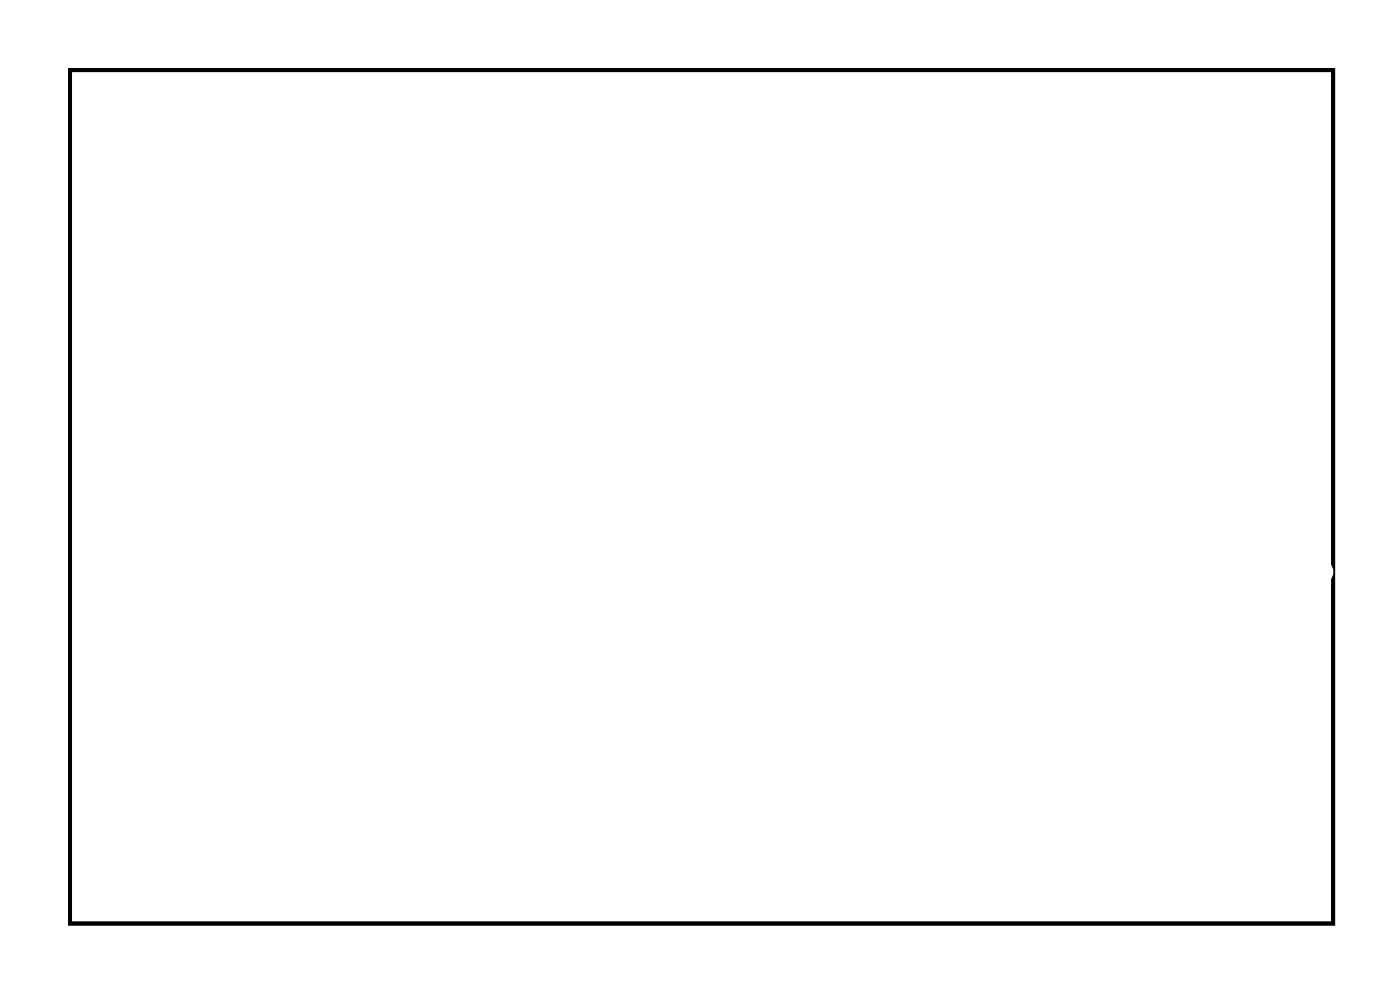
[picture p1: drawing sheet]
<svg xmlns="http://www.w3.org/2000/svg" width="73mm" height="52mm" viewBox="0 0 73 52" stroke-linecap="round" stroke-linejoin="round" font-family="sans-serif">
<path d="M3.6 3.6h65.6v44.3h-65.6z" fill="none" stroke="#000" stroke-width=".2"/>
<path d="M3.6 3.6h65.6v44.3h-65.6zM3.6 3.6v44.3h65.6v-44.3z" fill="#000"/>
<circle cx="62.3" cy="37.1" r=".74" fill="#fff"/>
<circle cx="62.3" cy="37.1" r=".74" fill="none" stroke="#fff" stroke-width=".25"/>
<circle cx="62.3" cy="32.2" r=".74" fill="#fff"/>
<circle cx="62.3" cy="32.2" r=".74" fill="none" stroke="#fff" stroke-width=".25"/>
<circle cx="65.4" cy="31.9" r=".89" fill="#fff"/>
<circle cx="65.4" cy="31.9" r=".89" fill="none" stroke="#fff" stroke-width=".25"/>
<circle cx="65.4" cy="37.4" r=".89" fill="#fff"/>
<circle cx="65.4" cy="37.4" r=".89" fill="none" stroke="#fff" stroke-width=".25"/>
<path d="M64.5 23.1h2v3.7h-2z" fill="#fff"/>
<path d="M64.5 23.1h2v3.7h-2z" fill="none" stroke="#fff" stroke-width=".25"/>
<path d="M62 23.1h2v3.7h-2z" fill="#fff"/>
<path d="M62 23.1h2v3.7h-2z" fill="none" stroke="#fff" stroke-width=".25"/>
<path d="M59.5 23.1h1.9v3.7h-1.9z" fill="#fff"/>
<path d="M59.5 23.1h1.9v3.7h-1.9z" fill="none" stroke="#fff" stroke-width=".25"/>
<path d="M56.9 23.1h2v3.7h-2z" fill="#fff"/>
<path d="M56.9 23.1h2v3.7h-2z" fill="none" stroke="#fff" stroke-width=".25"/>
<path d="M54.4 23.1h2v3.7h-2z" fill="#fff"/>
<path d="M54.4 23.1h2v3.7h-2z" fill="none" stroke="#fff" stroke-width=".25"/>
<path d="M51.8 23.1h2v3.7h-2z" fill="#fff"/>
<path d="M51.8 23.1h2v3.7h-2z" fill="none" stroke="#fff" stroke-width=".25"/>
<path d="M49.3 23.1h2v3.7h-2z" fill="#fff"/>
<path d="M49.3 23.1h2v3.7h-2z" fill="none" stroke="#fff" stroke-width=".25"/>
<path d="M46.8 23.1h1.9v3.7h-1.9z" fill="#fff"/>
<path d="M46.8 23.1h1.9v3.7h-1.9z" fill="none" stroke="#fff" stroke-width=".25"/>
<path d="M44.2 23.1h2v3.7h-2z" fill="#fff"/>
<path d="M44.2 23.1h2v3.7h-2z" fill="none" stroke="#fff" stroke-width=".25"/>
<path d="M41.7 23.1h2v3.7h-2z" fill="#fff"/>
<path d="M41.7 23.1h2v3.7h-2z" fill="none" stroke="#fff" stroke-width=".25"/>
<path d="M39.1 23.1h2v3.7h-2z" fill="#fff"/>
<path d="M39.1 23.1h2v3.7h-2z" fill="none" stroke="#fff" stroke-width=".25"/>
<path d="M36.6 23.1h2v3.7h-2z" fill="#fff"/>
<path d="M36.6 23.1h2v3.7h-2z" fill="none" stroke="#fff" stroke-width=".25"/>
<path d="M34.1 23.1h1.9v3.7h-1.9z" fill="#fff"/>
<path d="M34.1 23.1h1.9v3.7h-1.9z" fill="none" stroke="#fff" stroke-width=".25"/>
<path d="M31.5 23.1h2v3.7h-2z" fill="#fff"/>
<path d="M31.5 23.1h2v3.7h-2z" fill="none" stroke="#fff" stroke-width=".25"/>
<path d="M29 23.1h2v3.7h-2z" fill="#fff"/>
<path d="M29 23.1h2v3.7h-2z" fill="none" stroke="#fff" stroke-width=".25"/>
<path d="M26.4 23.1h2v3.7h-2z" fill="#fff"/>
<path d="M26.4 23.1h2v3.7h-2z" fill="none" stroke="#fff" stroke-width=".25"/>
<path d="M23.9 23.1h2v3.7h-2z" fill="#fff"/>
<path d="M23.9 23.1h2v3.7h-2z" fill="none" stroke="#fff" stroke-width=".25"/>
<path d="M21.4 23.1h1.9v3.7h-1.9z" fill="#fff"/>
<path d="M21.4 23.1h1.9v3.7h-1.9z" fill="none" stroke="#fff" stroke-width=".25"/>
<path d="M18.8 23.1h2v3.7h-2z" fill="#fff"/>
<path d="M18.8 23.1h2v3.7h-2z" fill="none" stroke="#fff" stroke-width=".25"/>
<path d="M16.3 23.1h2v3.7h-2z" fill="#fff"/>
<path d="M16.3 23.1h2v3.7h-2z" fill="none" stroke="#fff" stroke-width=".25"/>
<path d="M16.3 42.6h2v3.6h-2z" fill="#fff"/>
<path d="M16.3 42.6h2v3.6h-2z" fill="none" stroke="#fff" stroke-width=".25"/>
<path d="M18.8 42.6h2v3.6h-2z" fill="#fff"/>
<path d="M18.8 42.6h2v3.6h-2z" fill="none" stroke="#fff" stroke-width=".25"/>
<path d="M21.4 42.6h1.9v3.6h-1.9z" fill="#fff"/>
<path d="M21.4 42.6h1.9v3.6h-1.9z" fill="none" stroke="#fff" stroke-width=".25"/>
<path d="M23.9 42.6h2v3.6h-2z" fill="#fff"/>
<path d="M23.9 42.6h2v3.6h-2z" fill="none" stroke="#fff" stroke-width=".25"/>
<path d="M26.4 42.6h2v3.6h-2z" fill="#fff"/>
<path d="M26.4 42.6h2v3.6h-2z" fill="none" stroke="#fff" stroke-width=".25"/>
<path d="M29 42.6h2v3.6h-2z" fill="#fff"/>
<path d="M29 42.6h2v3.6h-2z" fill="none" stroke="#fff" stroke-width=".25"/>
<path d="M31.5 42.6h2v3.6h-2z" fill="#fff"/>
<path d="M31.5 42.6h2v3.6h-2z" fill="none" stroke="#fff" stroke-width=".25"/>
<path d="M34.1 42.6h1.9v3.6h-1.9z" fill="#fff"/>
<path d="M34.1 42.6h1.9v3.6h-1.9z" fill="none" stroke="#fff" stroke-width=".25"/>
<path d="M36.6 42.6h2v3.6h-2z" fill="#fff"/>
<path d="M36.6 42.6h2v3.6h-2z" fill="none" stroke="#fff" stroke-width=".25"/>
<path d="M39.1 42.6h2v3.6h-2z" fill="#fff"/>
<path d="M39.1 42.6h2v3.6h-2z" fill="none" stroke="#fff" stroke-width=".25"/>
<path d="M41.7 42.6h2v3.6h-2z" fill="#fff"/>
<path d="M41.7 42.6h2v3.6h-2z" fill="none" stroke="#fff" stroke-width=".25"/>
<path d="M44.2 42.6h2v3.6h-2z" fill="#fff"/>
<path d="M44.2 42.6h2v3.6h-2z" fill="none" stroke="#fff" stroke-width=".25"/>
<path d="M46.8 42.6h1.9v3.6h-1.9z" fill="#fff"/>
<path d="M46.8 42.6h1.9v3.6h-1.9z" fill="none" stroke="#fff" stroke-width=".25"/>
<path d="M49.3 42.6h2v3.6h-2z" fill="#fff"/>
<path d="M49.3 42.6h2v3.6h-2z" fill="none" stroke="#fff" stroke-width=".25"/>
<path d="M51.8 42.6h2v3.6h-2z" fill="#fff"/>
<path d="M51.8 42.6h2v3.6h-2z" fill="none" stroke="#fff" stroke-width=".25"/>
<path d="M54.4 42.6h2v3.6h-2z" fill="#fff"/>
<path d="M54.4 42.6h2v3.6h-2z" fill="none" stroke="#fff" stroke-width=".25"/>
<path d="M56.9 42.6h2v3.6h-2z" fill="#fff"/>
<path d="M56.9 42.6h2v3.6h-2z" fill="none" stroke="#fff" stroke-width=".25"/>
<path d="M59.5 42.6h1.9v3.6h-1.9z" fill="#fff"/>
<path d="M59.5 42.6h1.9v3.6h-1.9z" fill="none" stroke="#fff" stroke-width=".25"/>
<path d="M62 42.6h2v3.6h-2z" fill="#fff"/>
<path d="M62 42.6h2v3.6h-2z" fill="none" stroke="#fff" stroke-width=".25"/>
<path d="M64.5 42.6h2v3.6h-2z" fill="#fff"/>
<path d="M64.5 42.6h2v3.6h-2z" fill="none" stroke="#fff" stroke-width=".25"/>
<path d="M14.8 31.1h3.7v2h-3.7z" fill="#fff"/>
<path d="M14.8 31.1h3.7v2h-3.7z" fill="none" stroke="#fff" stroke-width=".25"/>
<path d="M14.8 33.7h3.7v1.9h-3.7z" fill="#fff"/>
<path d="M14.8 33.7h3.7v1.9h-3.7z" fill="none" stroke="#fff" stroke-width=".25"/>
<path d="M14.8 36.2h3.7v2h-3.7z" fill="#fff"/>
<path d="M14.8 36.2h3.7v2h-3.7z" fill="none" stroke="#fff" stroke-width=".25"/>
<circle cx="65.5" cy="25.8" r=".74" fill="#fff"/>
<circle cx="65.5" cy="25.8" r=".74" fill="none" stroke="#fff" stroke-width=".76" stroke-linecap="butt"/>
<circle cx="63" cy="25.8" r=".74" fill="#fff"/>
<circle cx="63" cy="25.8" r=".74" fill="none" stroke="#fff" stroke-width=".76" stroke-linecap="butt"/>
<circle cx="60.5" cy="25.8" r=".74" fill="#fff"/>
<circle cx="60.5" cy="25.8" r=".74" fill="none" stroke="#fff" stroke-width=".76" stroke-linecap="butt"/>
<circle cx="57.9" cy="25.8" r=".74" fill="#fff"/>
<circle cx="57.9" cy="25.8" r=".74" fill="none" stroke="#fff" stroke-width=".76" stroke-linecap="butt"/>
<circle cx="55.4" cy="25.8" r=".74" fill="#fff"/>
<circle cx="55.4" cy="25.8" r=".74" fill="none" stroke="#fff" stroke-width=".76" stroke-linecap="butt"/>
<circle cx="52.8" cy="25.8" r=".74" fill="#fff"/>
<circle cx="52.8" cy="25.8" r=".74" fill="none" stroke="#fff" stroke-width=".76" stroke-linecap="butt"/>
<circle cx="50.3" cy="25.8" r=".74" fill="#fff"/>
<circle cx="50.3" cy="25.8" r=".74" fill="none" stroke="#fff" stroke-width=".76" stroke-linecap="butt"/>
<circle cx="47.8" cy="25.8" r=".74" fill="#fff"/>
<circle cx="47.8" cy="25.8" r=".74" fill="none" stroke="#fff" stroke-width=".76" stroke-linecap="butt"/>
<circle cx="45.2" cy="25.8" r=".74" fill="#fff"/>
<circle cx="45.2" cy="25.8" r=".74" fill="none" stroke="#fff" stroke-width=".76" stroke-linecap="butt"/>
<circle cx="42.7" cy="25.8" r=".74" fill="#fff"/>
<circle cx="42.7" cy="25.8" r=".74" fill="none" stroke="#fff" stroke-width=".76" stroke-linecap="butt"/>
<circle cx="40.1" cy="25.8" r=".74" fill="#fff"/>
<circle cx="40.1" cy="25.8" r=".74" fill="none" stroke="#fff" stroke-width=".76" stroke-linecap="butt"/>
<circle cx="37.6" cy="25.8" r=".74" fill="#fff"/>
<circle cx="37.6" cy="25.8" r=".74" fill="none" stroke="#fff" stroke-width=".76" stroke-linecap="butt"/>
<circle cx="35.1" cy="25.8" r=".74" fill="#fff"/>
<circle cx="35.1" cy="25.8" r=".74" fill="none" stroke="#fff" stroke-width=".76" stroke-linecap="butt"/>
<circle cx="32.5" cy="25.8" r=".74" fill="#fff"/>
<circle cx="32.5" cy="25.8" r=".74" fill="none" stroke="#fff" stroke-width=".76" stroke-linecap="butt"/>
<circle cx="30" cy="25.8" r=".74" fill="#fff"/>
<circle cx="30" cy="25.8" r=".74" fill="none" stroke="#fff" stroke-width=".76" stroke-linecap="butt"/>
<circle cx="27.4" cy="25.8" r=".74" fill="#fff"/>
<circle cx="27.4" cy="25.8" r=".74" fill="none" stroke="#fff" stroke-width=".76" stroke-linecap="butt"/>
<circle cx="24.9" cy="25.8" r=".74" fill="#fff"/>
<circle cx="24.9" cy="25.8" r=".74" fill="none" stroke="#fff" stroke-width=".76" stroke-linecap="butt"/>
<circle cx="22.4" cy="25.8" r=".74" fill="#fff"/>
<circle cx="22.4" cy="25.8" r=".74" fill="none" stroke="#fff" stroke-width=".76" stroke-linecap="butt"/>
<circle cx="19.8" cy="25.8" r=".74" fill="#fff"/>
<circle cx="19.8" cy="25.8" r=".74" fill="none" stroke="#fff" stroke-width=".76" stroke-linecap="butt"/>
<circle cx="17.3" cy="25.8" r=".74" fill="#fff"/>
<circle cx="17.3" cy="25.8" r=".74" fill="none" stroke="#fff" stroke-width=".76" stroke-linecap="butt"/>
<circle cx="17.3" cy="43.6" r=".74" fill="#fff"/>
<circle cx="17.3" cy="43.6" r=".74" fill="none" stroke="#fff" stroke-width=".76" stroke-linecap="butt"/>
<circle cx="19.8" cy="43.6" r=".74" fill="#fff"/>
<circle cx="19.8" cy="43.6" r=".74" fill="none" stroke="#fff" stroke-width=".76" stroke-linecap="butt"/>
<circle cx="22.4" cy="43.6" r=".74" fill="#fff"/>
<circle cx="22.4" cy="43.6" r=".74" fill="none" stroke="#fff" stroke-width=".76" stroke-linecap="butt"/>
<circle cx="24.9" cy="43.6" r=".74" fill="#fff"/>
<circle cx="24.9" cy="43.6" r=".74" fill="none" stroke="#fff" stroke-width=".76" stroke-linecap="butt"/>
<circle cx="27.4" cy="43.6" r=".74" fill="#fff"/>
<circle cx="27.4" cy="43.6" r=".74" fill="none" stroke="#fff" stroke-width=".76" stroke-linecap="butt"/>
<circle cx="30" cy="43.6" r=".74" fill="#fff"/>
<circle cx="30" cy="43.6" r=".74" fill="none" stroke="#fff" stroke-width=".76" stroke-linecap="butt"/>
<circle cx="32.5" cy="43.6" r=".74" fill="#fff"/>
<circle cx="32.5" cy="43.6" r=".74" fill="none" stroke="#fff" stroke-width=".76" stroke-linecap="butt"/>
<circle cx="35.1" cy="43.6" r=".74" fill="#fff"/>
<circle cx="35.1" cy="43.6" r=".74" fill="none" stroke="#fff" stroke-width=".76" stroke-linecap="butt"/>
<circle cx="37.6" cy="43.6" r=".74" fill="#fff"/>
<circle cx="37.6" cy="43.6" r=".74" fill="none" stroke="#fff" stroke-width=".76" stroke-linecap="butt"/>
<circle cx="40.1" cy="43.6" r=".74" fill="#fff"/>
<circle cx="40.1" cy="43.6" r=".74" fill="none" stroke="#fff" stroke-width=".76" stroke-linecap="butt"/>
<circle cx="42.7" cy="43.6" r=".74" fill="#fff"/>
<circle cx="42.7" cy="43.6" r=".74" fill="none" stroke="#fff" stroke-width=".76" stroke-linecap="butt"/>
<circle cx="45.2" cy="43.6" r=".74" fill="#fff"/>
<circle cx="45.2" cy="43.6" r=".74" fill="none" stroke="#fff" stroke-width=".76" stroke-linecap="butt"/>
<circle cx="47.8" cy="43.6" r=".74" fill="#fff"/>
<circle cx="47.8" cy="43.6" r=".74" fill="none" stroke="#fff" stroke-width=".76" stroke-linecap="butt"/>
<circle cx="50.3" cy="43.6" r=".74" fill="#fff"/>
<circle cx="50.3" cy="43.6" r=".74" fill="none" stroke="#fff" stroke-width=".76" stroke-linecap="butt"/>
<circle cx="52.8" cy="43.6" r=".74" fill="#fff"/>
<circle cx="52.8" cy="43.6" r=".74" fill="none" stroke="#fff" stroke-width=".76" stroke-linecap="butt"/>
<circle cx="55.4" cy="43.6" r=".74" fill="#fff"/>
<circle cx="55.4" cy="43.6" r=".74" fill="none" stroke="#fff" stroke-width=".76" stroke-linecap="butt"/>
<circle cx="57.9" cy="43.6" r=".74" fill="#fff"/>
<circle cx="57.9" cy="43.6" r=".74" fill="none" stroke="#fff" stroke-width=".76" stroke-linecap="butt"/>
<circle cx="60.5" cy="43.6" r=".74" fill="#fff"/>
<circle cx="60.5" cy="43.6" r=".74" fill="none" stroke="#fff" stroke-width=".76" stroke-linecap="butt"/>
<circle cx="63" cy="43.6" r=".74" fill="#fff"/>
<circle cx="63" cy="43.6" r=".74" fill="none" stroke="#fff" stroke-width=".76" stroke-linecap="butt"/>
<circle cx="65.5" cy="43.6" r=".74" fill="#fff"/>
<circle cx="65.5" cy="43.6" r=".74" fill="none" stroke="#fff" stroke-width=".76" stroke-linecap="butt"/>
<circle cx="17.3" cy="32.1" r=".74" fill="#fff"/>
<circle cx="17.3" cy="32.1" r=".74" fill="none" stroke="#fff" stroke-width=".76" stroke-linecap="butt"/>
<circle cx="17.3" cy="34.7" r=".74" fill="#fff"/>
<circle cx="17.3" cy="34.7" r=".74" fill="none" stroke="#fff" stroke-width=".76" stroke-linecap="butt"/>
<circle cx="17.3" cy="37.2" r=".74" fill="#fff"/>
<circle cx="17.3" cy="37.2" r=".74" fill="none" stroke="#fff" stroke-width=".76" stroke-linecap="butt"/>
<circle cx="17.3" cy="13.1" r=".76" fill="#fff"/>
<circle cx="17.3" cy="13.1" r=".76" fill="none" stroke="#fff" stroke-width=".61" stroke-linecap="butt"/>
<circle cx="19.8" cy="13.1" r=".76" fill="#fff"/>
<circle cx="19.8" cy="13.1" r=".76" fill="none" stroke="#fff" stroke-width=".61" stroke-linecap="butt"/>
<circle cx="22.4" cy="13.1" r=".76" fill="#fff"/>
<circle cx="22.4" cy="13.1" r=".76" fill="none" stroke="#fff" stroke-width=".61" stroke-linecap="butt"/>
<circle cx="24.9" cy="13.1" r=".76" fill="#fff"/>
<circle cx="24.9" cy="13.1" r=".76" fill="none" stroke="#fff" stroke-width=".61" stroke-linecap="butt"/>
<circle cx="9.7" cy="8" r=".74" fill="#fff"/>
<circle cx="9.7" cy="8" r=".74" fill="none" stroke="#fff" stroke-width=".65" stroke-linecap="butt"/>
<circle cx="9.7" cy="10.5" r=".74" fill="#fff"/>
<circle cx="9.7" cy="10.5" r=".74" fill="none" stroke="#fff" stroke-width=".65" stroke-linecap="butt"/>
<circle cx="9.7" cy="15.6" r=".74" fill="#fff"/>
<circle cx="9.7" cy="15.6" r=".74" fill="none" stroke="#fff" stroke-width=".65" stroke-linecap="butt"/>
<circle cx="53.5" cy="13.1" r=".64" fill="#fff"/>
<circle cx="53.5" cy="13.1" r=".64" fill="none" stroke="#fff" stroke-width=".51"/>
<circle cx="63" cy="13.1" r=".64" fill="#fff"/>
<circle cx="63" cy="13.1" r=".64" fill="none" stroke="#fff" stroke-width=".51"/>
<circle cx="54.9" cy="9.7" r=".64" fill="#fff"/>
<circle cx="54.9" cy="9.7" r=".64" fill="none" stroke="#fff" stroke-width=".51"/>
<circle cx="54.9" cy="16.4" r=".64" fill="#fff"/>
<circle cx="54.9" cy="16.4" r=".64" fill="none" stroke="#fff" stroke-width=".51"/>
<circle cx="61.6" cy="16.4" r=".64" fill="#fff"/>
<circle cx="61.6" cy="16.4" r=".64" fill="none" stroke="#fff" stroke-width=".51"/>
<circle cx="61.6" cy="9.7" r=".64" fill="#fff"/>
<circle cx="61.6" cy="9.7" r=".64" fill="none" stroke="#fff" stroke-width=".51"/>
<circle cx="58.2" cy="13.1" r="1.5" fill="#fff"/>
<circle cx="58.2" cy="13.1" r="1.5" fill="none" stroke="#fff" stroke-width=".25"/>
<circle cx="7.1" cy="25.8" r=".7" fill="#fff"/>
<circle cx="7.1" cy="25.8" r=".7" fill="none" stroke="#fff" stroke-width=".76" stroke-linecap="butt"/>
<circle cx="7.1" cy="35.9" r=".7" fill="#fff"/>
<circle cx="7.1" cy="35.9" r=".7" fill="none" stroke="#fff" stroke-width=".76" stroke-linecap="butt"/>
<path d="M6.4 40.3h1.5v1.5h-1.5z" fill="#fff"/>
<path d="M6.4 40.3h1.5v1.5h-1.5z" fill="none" stroke="#fff" stroke-width=".76" stroke-linecap="butt"/>
<circle cx="7.1" cy="41" r=".74" fill="#fff"/>
<circle cx="7.1" cy="41" r=".74" fill="none" stroke="#fff" stroke-width=".76" stroke-linecap="butt"/>
<circle cx="7.1" cy="43.6" r=".74" fill="#fff"/>
<circle cx="7.1" cy="43.6" r=".74" fill="none" stroke="#fff" stroke-width=".76" stroke-linecap="butt"/>
<circle cx="7.1" cy="46.1" r=".74" fill="#fff"/>
<circle cx="7.1" cy="46.1" r=".74" fill="none" stroke="#fff" stroke-width=".76" stroke-linecap="butt"/>
<circle cx="40.1" cy="8" r=".62" fill="#fff"/>
<circle cx="40.1" cy="8" r=".62" fill="none" stroke="#fff" stroke-width=".69" stroke-linecap="butt"/>
<circle cx="40.1" cy="10.5" r=".62" fill="#fff"/>
<circle cx="40.1" cy="10.5" r=".62" fill="none" stroke="#fff" stroke-width=".69" stroke-linecap="butt"/>
<circle cx="8.8" cy="23.6" r=".35" fill="#fff"/>
<circle cx="8.8" cy="23.6" r=".35" fill="none" stroke="#fff" stroke-width=".55"/>
<circle cx="68.6" cy="29.7" r=".35" fill="#fff"/>
<circle cx="68.6" cy="29.7" r=".35" fill="none" stroke="#fff" stroke-width=".55"/>
<circle cx="43.6" cy="15" r=".35" fill="#fff"/>
<circle cx="43.6" cy="15" r=".35" fill="none" stroke="#fff" stroke-width=".55"/>
<circle cx="44.2" cy="18.7" r=".35" fill="#fff"/>
<circle cx="44.2" cy="18.7" r=".35" fill="none" stroke="#fff" stroke-width=".55"/>
<circle cx="53.3" cy="41.2" r=".35" fill="#fff"/>
<circle cx="53.3" cy="41.2" r=".35" fill="none" stroke="#fff" stroke-width=".55"/>
</svg>
